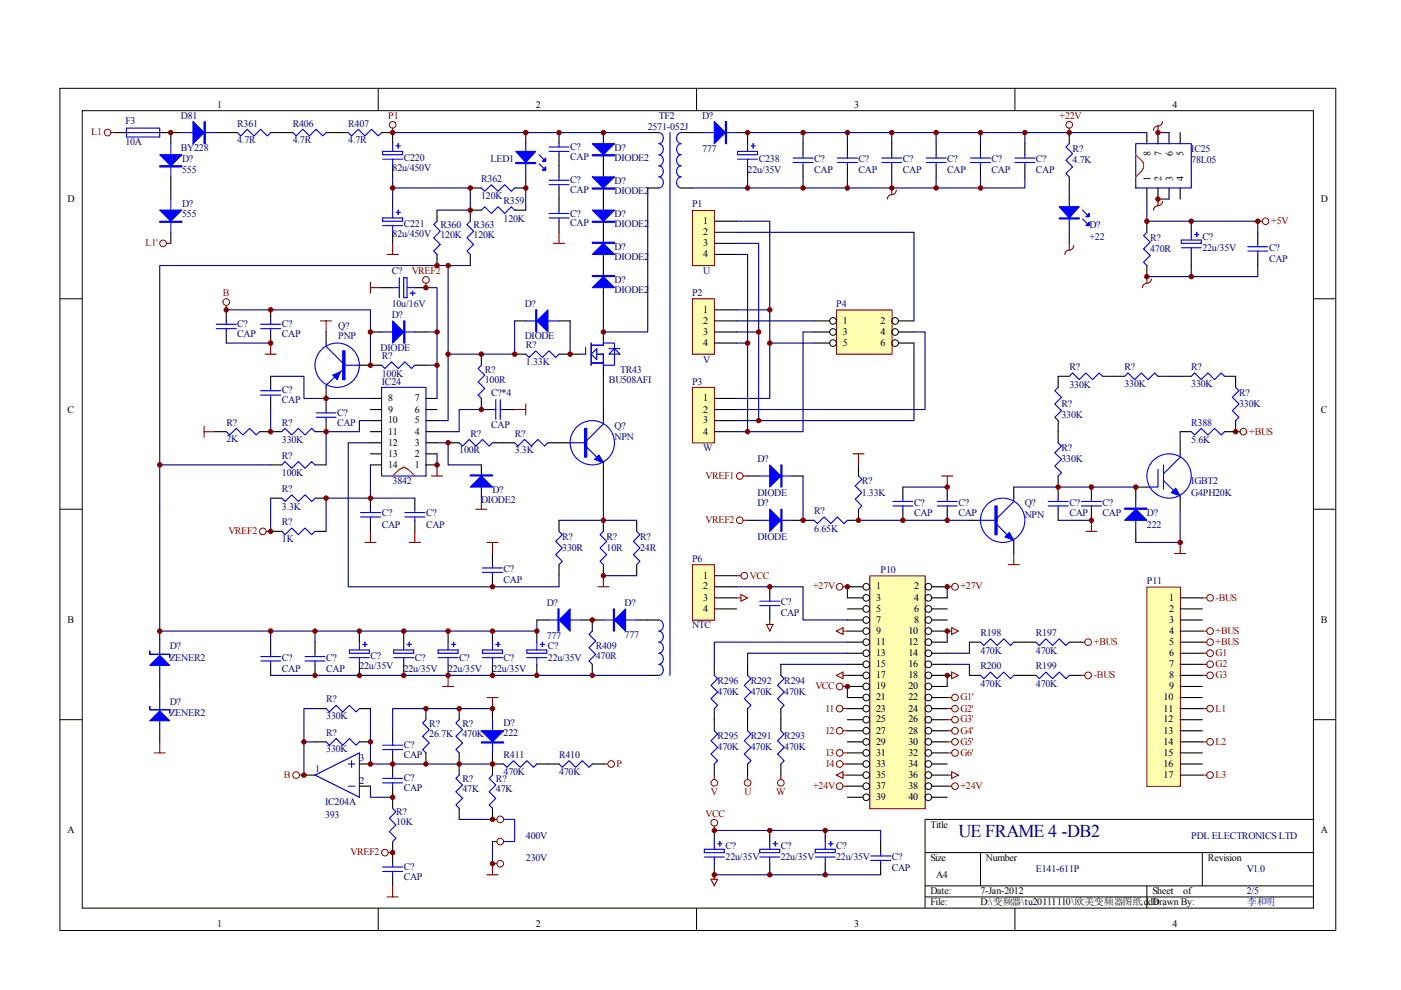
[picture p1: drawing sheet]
<svg xmlns="http://www.w3.org/2000/svg" width="297mm" height="210mm" viewBox="0 0 297 210" stroke-linecap="round" stroke-linejoin="round" font-family="sans-serif">
<defs><g id="words">
<text font-size="3.8" fill="#000080" x="203.2" y="177.5">UE FRAME 4 -DB2</text>
<g font-size="2.1">
<text x="46.1" y="22.9">1</text>
<text x="113.6" y="22.9">2</text>
<text x="181.1" y="22.9">3</text>
<text x="248.6" y="22.9">4</text>
<text x="243.9" y="33" transform="rotate(-90 243.9 33)">8</text>
<text x="246.3" y="33" transform="rotate(-90 246.3 33)">7</text>
<text x="248.7" y="33" transform="rotate(-90 248.7 33)">6</text>
<text x="251" y="33" transform="rotate(-90 251 33)">5</text>
<text x="243.9" y="38.5" transform="rotate(-90 243.9 38.5)">1</text>
<text x="246.3" y="38.5" transform="rotate(-90 246.3 38.5)">2</text>
<text x="248.7" y="38.5" transform="rotate(-90 248.7 38.5)">3</text>
<text x="251" y="38.5" transform="rotate(-90 251 38.5)">4</text>
<text x="14.3" y="42.8">D</text>
<text x="149.1" y="47.5">1</text>
<text x="280.1" y="42.8">D</text>
<text x="149.1" y="49.9">2</text>
<text x="149.1" y="52.2">3</text>
<text x="149.1" y="54.5">4</text>
<text x="149.1" y="66.3">1</text>
<text x="149.1" y="68.7">2</text>
<text x="149.1" y="71">3</text>
<text x="178.7" y="68.7">1</text>
<text x="178.7" y="71">3</text>
<text x="186.7" y="68.7">2</text>
<text x="186.7" y="71">4</text>
<text x="149.1" y="73.3">4</text>
<text x="178.7" y="73.3">5</text>
<text x="186.7" y="73.3">6</text>
<text x="14.3" y="87.5">C</text>
<text x="82.3" y="85.1">8</text>
<text x="82.3" y="87.5">9</text>
<text x="82.3" y="89.8">10</text>
<text x="88" y="89.8">5</text>
<text x="88" y="87.5">6</text>
<text x="88" y="85.1">7</text>
<text x="149.1" y="85.1">1</text>
<text x="149.1" y="87.5">2</text>
<text x="149.1" y="89.8">3</text>
<text x="280.1" y="87.5">C</text>
<text x="82.3" y="92.1">11</text>
<text x="82.3" y="94.5">12</text>
<text x="88" y="94.5">3</text>
<text x="88" y="92.1">4</text>
<text x="149.1" y="92.1">4</text>
<text x="82.3" y="96.9">13</text>
<text x="82.3" y="99.2">14</text>
<text x="88" y="99.2">1</text>
<text x="88" y="96.9">2</text>
<text x="149.1" y="122.7">1</text>
<text x="149.1" y="125">2</text>
<text x="185.8" y="125">1</text>
<text x="193.8" y="125">2</text>
<text x="149.1" y="127.4">3</text>
<text x="149.1" y="129.7">4</text>
<text x="185.8" y="127.4">3</text>
<text x="185.8" y="129.7">5</text>
<text x="193.8" y="127.4">4</text>
<text x="193.8" y="129.7">6</text>
<text x="247.9" y="127.4">1</text>
<text x="247.9" y="129.7">2</text>
<text x="14.3" y="132.1">B</text>
<text x="185.8" y="132.1">7</text>
<text x="185.8" y="134.4">9</text>
<text x="185.8" y="136.8">11</text>
<text x="192.6" y="134.4">10</text>
<text x="192.6" y="136.8">12</text>
<text x="193.8" y="132.1">8</text>
<text x="247.9" y="132.1">3</text>
<text x="247.9" y="134.4">4</text>
<text x="247.9" y="136.8">5</text>
<text x="280.1" y="132.1">B</text>
<text x="185.8" y="139.1">13</text>
<text x="185.8" y="141.5">15</text>
<text x="185.8" y="143.8">17</text>
<text x="192.6" y="139.1">14</text>
<text x="192.6" y="141.5">16</text>
<text x="192.6" y="143.8">18</text>
<text x="247.9" y="139.1">6</text>
<text x="247.9" y="141.5">7</text>
<text x="247.9" y="143.8">8</text>
<text x="185.8" y="146.1">19</text>
<text x="185.8" y="148.5">21</text>
<text x="192.6" y="146.1">20</text>
<text x="192.6" y="148.5">22</text>
<text x="246.7" y="148.5">10</text>
<text x="247.9" y="146.1">9</text>
<text x="185.8" y="150.9">23</text>
<text x="185.8" y="153.2">25</text>
<text x="185.8" y="155.5">27</text>
<text x="192.6" y="150.9">24</text>
<text x="192.6" y="153.2">26</text>
<text x="192.6" y="155.5">28</text>
<text x="246.7" y="150.9">11</text>
<text x="246.7" y="153.2">12</text>
<text x="246.7" y="155.5">13</text>
<text x="185.8" y="157.9">29</text>
<text x="185.8" y="160.3">31</text>
<text x="192.6" y="157.9">30</text>
<text x="192.6" y="160.3">32</text>
<text x="246.7" y="157.9">14</text>
<text x="246.7" y="160.3">15</text>
<text x="185.8" y="162.6">33</text>
<text x="185.8" y="164.9">35</text>
<text x="185.8" y="167.3">37</text>
<text x="192.6" y="162.6">34</text>
<text x="192.6" y="164.9">36</text>
<text x="192.6" y="167.3">38</text>
<text x="246.7" y="162.6">16</text>
<text x="246.7" y="164.9">17</text>
<text x="185.8" y="169.6">39</text>
<text x="192.6" y="169.6">40</text>
<text x="14.3" y="176.7">A</text>
<text x="197.3" y="175.5">Title</text>
<text x="280.1" y="176.7">A</text>
<text x="197.3" y="182.6">Size</text>
<text x="209" y="182.6">Number</text>
<text x="256.1" y="182.6">Revision</text>
<text x="197.3" y="189.6">Date:</text>
<text x="197.3" y="192">File:</text>
<text x="198.5" y="186.1">A4</text>
<text x="207.9" y="189.6">7-Jan-2012</text>
<text x="207.9" y="192">D:\变频器\tu20111110\欧美变频器图纸.ddb</text>
<text x="244.3" y="189.6">Sheet</text>
<text x="244.3" y="192">Drawn By:</text>
<text x="250.9" y="189.6">of</text>
<text x="46.1" y="196.6">1</text>
<text x="113.6" y="196.6">2</text>
<text x="181.1" y="196.6">3</text>
<text x="248.6" y="196.6">4</text>
</g>
<g font-size="2.1" fill="#800000">
<text x="19.3" y="28.7">L1</text>
<text x="82.3" y="25.2">P1</text>
<text x="224.6" y="25.2">+22V</text>
<text x="269.5" y="47.5">+5V</text>
<text x="30.8" y="52.2">L1'</text>
<text x="87.3" y="58.1">VREF2</text>
<text x="47.2" y="62.8">B</text>
<text x="264.8" y="92.1">+BUS</text>
<text x="149.6" y="101.5">VREF1</text>
<text x="48.4" y="113.3">VREF2</text>
<text x="149.6" y="110.9">VREF2</text>
<text x="159" y="122.7">VCC</text>
<text x="172.4" y="125">+27V</text>
<text x="203.6" y="125">+27V</text>
<text x="257.7" y="127.4">-BUS</text>
<text x="231.9" y="136.8">+BUS</text>
<text x="257.7" y="134.4">+BUS</text>
<text x="257.7" y="136.8">+BUS</text>
<text x="231.9" y="143.8">-BUS</text>
<text x="257.7" y="139.1">G1</text>
<text x="257.7" y="141.5">G2</text>
<text x="257.7" y="143.8">G3</text>
<text x="172.9" y="146.1">VCC</text>
<text x="203.6" y="148.5">G1'</text>
<text x="175.2" y="150.9">I1</text>
<text x="175.2" y="155.5">I2</text>
<text x="203.6" y="150.9">G2'</text>
<text x="203.6" y="153.2">G3'</text>
<text x="203.6" y="155.5">G4'</text>
<text x="257.7" y="150.9">L1</text>
<text x="175.2" y="160.3">I3</text>
<text x="203.6" y="157.9">G5'</text>
<text x="203.6" y="160.3">G6'</text>
<text x="257.7" y="157.9">L2</text>
<text x="60.2" y="164.9">B</text>
<text x="130.7" y="162.6">P</text>
<text x="172.4" y="167.3">+24V</text>
<text x="175.2" y="162.6">I4</text>
<text x="203.6" y="167.3">+24V</text>
<text x="257.7" y="164.9">L3</text>
<text x="149.6" y="173.2">VCC</text>
<text x="150.7" y="168.5">V</text>
<text x="157.8" y="168.5">U</text>
<text x="164.6" y="168.5">W</text>
<text x="74.3" y="181.4">VREF2</text>
</g>
<g font-size="2.1" fill="#000080">
<text x="26.6" y="26.3">F3</text>
<text x="38.4" y="25.2">D81</text>
<text x="50.3" y="26.9">R361</text>
<text x="62.1" y="26.9">R406</text>
<text x="73.8" y="26.9">R407</text>
<text x="137.3" y="27.5">2571-052J</text>
<text x="139.7" y="25.2">TF2</text>
<text x="148.8" y="25.2">D?</text>
<text x="26.6" y="30.8">10A</text>
<text x="38.4" y="32">BY228</text>
<text x="38.6" y="34.4">D?</text>
<text x="50.3" y="30.3">4.7R</text>
<text x="62.1" y="30.3">4.7R</text>
<text x="73.8" y="30.3">4.7R</text>
<text x="85.6" y="34.1">C220</text>
<text x="104" y="34.4">LED1</text>
<text x="120.9" y="31.8">C?</text>
<text x="120.9" y="33.9">CAP</text>
<text x="130.3" y="32">D?</text>
<text x="130.3" y="34.1">DIODE2</text>
<text x="148.8" y="32.3">777</text>
<text x="160.9" y="34.4">C238</text>
<text x="172.6" y="34.4">C?</text>
<text x="182" y="34.4">C?</text>
<text x="191.4" y="34.4">C?</text>
<text x="200.8" y="34.4">C?</text>
<text x="210.2" y="34.4">C?</text>
<text x="219.6" y="34.4">C?</text>
<text x="227.4" y="32.3">R?</text>
<text x="227.4" y="34.6">4.7K</text>
<text x="252.6" y="32.3">IC25</text>
<text x="252.6" y="34.6">78L05</text>
<text x="38.6" y="36.7">555</text>
<text x="83.2" y="36.3">82u/450V</text>
<text x="102" y="38.6">R362</text>
<text x="120.9" y="38.8">C?</text>
<text x="120.9" y="40.9">CAP</text>
<text x="130.3" y="39">D?</text>
<text x="130.3" y="41.2">DIODE2</text>
<text x="158.5" y="36.7">22u/35V</text>
<text x="172.6" y="36.7">CAP</text>
<text x="182" y="36.7">CAP</text>
<text x="191.4" y="36.7">CAP</text>
<text x="200.8" y="36.7">CAP</text>
<text x="210.2" y="36.7">CAP</text>
<text x="219.6" y="36.7">CAP</text>
<text x="38.6" y="43.8">D?</text>
<text x="38.6" y="46.1">555</text>
<text x="102" y="42.1">120K</text>
<text x="106.8" y="43.3">R359</text>
<text x="106.8" y="47">120K</text>
<text x="120.9" y="45.9">C?</text>
<text x="130.3" y="46.1">D?</text>
<text x="146.7" y="44">P1</text>
<text x="83.2" y="50.3">82u/450V</text>
<text x="85.6" y="48.2">C221</text>
<text x="93.4" y="48.4">R360</text>
<text x="93.4" y="50.6">120K</text>
<text x="100.4" y="48.4">R363</text>
<text x="100.4" y="50.6">120K</text>
<text x="120.9" y="48">CAP</text>
<text x="130.3" y="48.2">DIODE2</text>
<text x="130.3" y="52.9">D?</text>
<text x="231" y="48.4">D?</text>
<text x="231" y="50.8">+22</text>
<text x="243.8" y="51.1">R?</text>
<text x="243.8" y="53.4">470R</text>
<text x="254.9" y="50.8">C?</text>
<text x="254.9" y="53.2">22u/35V</text>
<text x="269.1" y="53.2">C?</text>
<text x="83.1" y="58.1">C?</text>
<text x="130.3" y="55">DIODE2</text>
<text x="130.3" y="60">D?</text>
<text x="149.1" y="58.1">U</text>
<text x="269.1" y="55.5">CAP</text>
<text x="83.1" y="65.1">10u/16V</text>
<text x="111.3" y="65.1">D?</text>
<text x="130.3" y="62.1">DIODE2</text>
<text x="146.7" y="62.8">P2</text>
<text x="177.3" y="65.1">P4</text>
<text x="50.3" y="69.4">C?</text>
<text x="50.3" y="71.5">CAP</text>
<text x="59.8" y="69.4">C?</text>
<text x="59.8" y="71.5">CAP</text>
<text x="71.7" y="69.8">Q?</text>
<text x="71.7" y="71.9">PNP</text>
<text x="83.1" y="67.5">D?</text>
<text x="111.3" y="71.9">DIODE</text>
<text x="80.7" y="74.5">DIODE</text>
<text x="80.9" y="76.1">R?</text>
<text x="111.5" y="73.8">R?</text>
<text x="111.5" y="77.3">1.33K</text>
<text x="149.1" y="76.9">V</text>
<text x="59.8" y="83.4">C?</text>
<text x="80.9" y="81.5">IC24</text>
<text x="80.9" y="79.9">100K</text>
<text x="102.8" y="79">R?</text>
<text x="102.8" y="81.1">100R</text>
<text x="104.1" y="83.9">C?*4</text>
<text x="129.1" y="81.3">BU508AFI</text>
<text x="131.5" y="79">TR43</text>
<text x="146.7" y="81.5">P3</text>
<text x="226.7" y="78.5">R?</text>
<text x="226.7" y="82.3">330K</text>
<text x="238.4" y="78.5">R?</text>
<text x="238.4" y="82.1">330K</text>
<text x="252.6" y="78.5">R?</text>
<text x="252.6" y="82.1">330K</text>
<text x="262.7" y="83.9">R?</text>
<text x="59.8" y="85.5">CAP</text>
<text x="71.5" y="88.2">C?</text>
<text x="225" y="86.3">R?</text>
<text x="225" y="88.6">330K</text>
<text x="262.7" y="86.3">330K</text>
<text x="48" y="90.3">R?</text>
<text x="48" y="93.7">2K</text>
<text x="59.8" y="90.3">R?</text>
<text x="59.8" y="94">330K</text>
<text x="71.5" y="90.3">CAP</text>
<text x="99.7" y="92.6">R?</text>
<text x="104.1" y="90.7">CAP</text>
<text x="109.1" y="92.6">R?</text>
<text x="130.3" y="90.9">Q?</text>
<text x="130.3" y="93.3">NPN</text>
<text x="149.1" y="95.7">W</text>
<text x="225" y="95.7">R?</text>
<text x="252.6" y="90.3">R388</text>
<text x="252.6" y="94">5.6K</text>
<text x="59.8" y="97.3">R?</text>
<text x="59.8" y="101">100K</text>
<text x="97.4" y="96.1">100R</text>
<text x="109.1" y="96.1">3.3K</text>
<text x="160.6" y="98">D?</text>
<text x="225" y="98">330K</text>
<text x="59.8" y="104.3">R?</text>
<text x="83.2" y="102.7">3842</text>
<text x="102" y="106.7">DIODE2</text>
<text x="104.4" y="104.6">D?</text>
<text x="160.6" y="105.1">DIODE</text>
<text x="160.6" y="107.4">D?</text>
<text x="182.7" y="102.7">R?</text>
<text x="182.7" y="105.1">1.33K</text>
<text x="193.8" y="107.2">C?</text>
<text x="203.2" y="107.2">C?</text>
<text x="217.3" y="107.4">Q?</text>
<text x="226.7" y="107.2">C?</text>
<text x="233.8" y="107.2">C?</text>
<text x="252.6" y="102.7">IGBT2</text>
<text x="252.6" y="105.1">G4PH20K</text>
<text x="59.8" y="108.1">3.3K</text>
<text x="59.8" y="111.4">R?</text>
<text x="80.9" y="109.5">C?</text>
<text x="80.9" y="111.9">CAP</text>
<text x="90.3" y="109.5">C?</text>
<text x="90.3" y="111.9">CAP</text>
<text x="172.6" y="109.1">R?</text>
<text x="172.6" y="112.8">6.65K</text>
<text x="193.8" y="109.5">CAP</text>
<text x="203.2" y="109.5">CAP</text>
<text x="217.3" y="109.7">NPN</text>
<text x="226.7" y="109.5">CAP</text>
<text x="233.8" y="109.5">CAP</text>
<text x="243.2" y="109.5">D?</text>
<text x="243.2" y="111.9">222</text>
<text x="59.8" y="114.9">1K</text>
<text x="119.2" y="114.5">R?</text>
<text x="119.2" y="116.8">330R</text>
<text x="128.6" y="114.5">R?</text>
<text x="128.6" y="116.8">10R</text>
<text x="135.7" y="114.5">R?</text>
<text x="135.7" y="116.8">24R</text>
<text x="146.7" y="119.1">P6</text>
<text x="160.6" y="114.5">DIODE</text>
<text x="106.8" y="121.3">C?</text>
<text x="106.8" y="123.6">CAP</text>
<text x="186.7" y="121.5">P10</text>
<text x="243.2" y="123.9">P11</text>
<text x="115.9" y="128.5">D?</text>
<text x="132.4" y="128.5">D?</text>
<text x="165.5" y="128.3">C?</text>
<text x="165.5" y="130.7">CAP</text>
<text x="36" y="137.7">D?</text>
<text x="115.9" y="135.6">777</text>
<text x="116.2" y="137.7">C?</text>
<text x="126.3" y="137.7">R409</text>
<text x="132.4" y="135.3">777</text>
<text x="146.7" y="133.2">NTC</text>
<text x="207.9" y="134.9">R198</text>
<text x="219.6" y="134.9">R197</text>
<text x="36" y="140.1">ZENER2</text>
<text x="59.8" y="140.1">C?</text>
<text x="59.8" y="142.4">CAP</text>
<text x="69.2" y="140.1">C?</text>
<text x="69.2" y="142.4">CAP</text>
<text x="76.2" y="141.9">22u/35V</text>
<text x="78.6" y="139.8">C?</text>
<text x="85.6" y="142.4">22u/35V</text>
<text x="88" y="140.1">C?</text>
<text x="95" y="142.4">22u/35V</text>
<text x="97.4" y="140.1">C?</text>
<text x="104.4" y="142.4">22u/35V</text>
<text x="106.8" y="140.1">C?</text>
<text x="116.2" y="140.1">22u/35V</text>
<text x="126.3" y="139.8">470R</text>
<text x="207.9" y="138.6">470K</text>
<text x="207.9" y="141.9">R200</text>
<text x="219.6" y="138.6">470K</text>
<text x="219.6" y="141.9">R199</text>
<text x="36" y="149.5">D?</text>
<text x="69.2" y="148.9">R?</text>
<text x="152.1" y="145">R296</text>
<text x="152.1" y="147.3">470K</text>
<text x="159.2" y="145">R292</text>
<text x="159.2" y="147.3">470K</text>
<text x="166.3" y="145">R294</text>
<text x="166.3" y="147.3">470K</text>
<text x="207.9" y="145.7">470K</text>
<text x="219.6" y="145.7">470K</text>
<text x="36" y="151.8">ZENER2</text>
<text x="69.2" y="152.5">330K</text>
<text x="91" y="154.1">R?</text>
<text x="98" y="154.1">R?</text>
<text x="106.8" y="153.9">D?</text>
<text x="69.2" y="156.1">R?</text>
<text x="69.2" y="159.5">330K</text>
<text x="76.2" y="161.4">3</text>
<text x="85.6" y="158.6">C?</text>
<text x="85.6" y="160.7">CAP</text>
<text x="91" y="156.2">26.7K</text>
<text x="98" y="156.2">470K</text>
<text x="106.8" y="160.7">R411</text>
<text x="106.8" y="156.1">222</text>
<text x="118.5" y="160.7">R410</text>
<text x="152.1" y="156.7">R295</text>
<text x="152.1" y="159.1">470K</text>
<text x="159.2" y="156.7">R291</text>
<text x="159.2" y="159.1">470K</text>
<text x="166.3" y="156.7">R293</text>
<text x="166.3" y="159.1">470K</text>
<text x="66.8" y="163.8">1</text>
<text x="76.2" y="166.1">2</text>
<text x="85.6" y="165.6">C?</text>
<text x="85.6" y="167.7">CAP</text>
<text x="98" y="165.9">R?</text>
<text x="98" y="168">47K</text>
<text x="105.2" y="165.9">R?</text>
<text x="105.2" y="168">47K</text>
<text x="106.8" y="164.3">470K</text>
<text x="118.5" y="164.3">470K</text>
<text x="68.9" y="170.6">IC204A</text>
<text x="68.9" y="173.4">393</text>
<text x="84" y="172.9">R?</text>
<text x="84" y="175">10K</text>
<text x="111.5" y="177.9">400V</text>
<text x="252.6" y="177.9">PDL ELECTRONICS LTD</text>
<text x="85.6" y="184.4">C?</text>
<text x="111.5" y="182.6">230V</text>
<text x="153.8" y="180">C?</text>
<text x="153.8" y="182.3">22u/35V</text>
<text x="165.5" y="180">C?</text>
<text x="165.5" y="182.3">22u/35V</text>
<text x="177.3" y="180">C?</text>
<text x="177.3" y="182.3">22u/35V</text>
<text x="189.1" y="182.3">C?</text>
<text x="189.1" y="184.7">CAP</text>
<text x="219.6" y="184.9">E141-611P</text>
<text x="264.3" y="184.9">V1.0</text>
<text x="85.6" y="186.5">CAP</text>
<text x="264.3" y="189.6">2/5</text>
<text x="264.3" y="192">李和明</text>
</g>
</g></defs>
<g fill="none" stroke="#000" stroke-width=".21">
<path d="M12.7 18.7h270.5v178.6h-270.5zM80.2 18.7v4.7M147.7 18.7v4.7M215.2 18.7v4.7M17.4 23.5h261.1v169h-261.1zM12.7 63.3h4.7M278.4 63.3h4.7M12.7 108h4.7M278.4 108h4.7M12.7 152.6h4.7M278.4 152.6h4.7M278.4 173.7h-82.3v18.8"/>
<path d="M80.2 192.5v4.7M147.7 192.5v4.7M196.1 180.8h82.3M196.1 187.8h82.3M196.1 190.2h82.3M207.9 180.8v7M215.2 192.5v4.7M243.2 187.8v4.7M254.9 180.8v7"/>
</g>
<g fill="none" stroke="#00f" stroke-width=".23">
<path d="M38.6 28.1h7M50.3 28.1l.7 .7 1.4-1.4 1.5 1.4 1.4-1.4 1.4 1.4 .7-.7M81.1 32.1h4.3v.7h-4.3zM81.1 33.7h4.3M83.2 30.5v1.6M83.2 33.7v1.5M84 30.9h.9M84.4 30.5v.9M102.1 39.9l.7 .7 1.4-1.4 1.4 1.4 1.4-1.4 1.4 1.4 .7-.7M111.5 30.5v7M114.3 34.7l.9 .9M114.3 32.8l.9 .9"/>
<path d="M116.4 31.2h4.2M116.4 32.1h4.2M116.4 38.2h4.2M116.4 39.2h4.2M118.5 30.5v.7M118.5 32.1v.7M118.5 37.5v.7M118.5 39.2v.7M139.7 28.1a1.2 1.2 0 0 1 .9 1.2 1.2 1.2 0 0 1-.9 1.2 1.2 1.2 0 0 1 .9 1.1 1.2 1.2 0 0 1-.9 1.2 1.2 1.2 0 0 1 .9 1.2 1.2 1.2 0 0 1-.9 1.2 1.2 1.2 0 0 1 .9 1.1 1.2 1.2 0 0 1-.9 1.2 1.2 1.2 0 0 1 .9 1.2 1.2 1.2 0 0 1-.9 1.2M142 28.1v115.1M144.4 28.1a1.2 1.2 0 0 0-.9 1.2 1.2 1.2 0 0 0 .9 1.2 1.21 1.21 0 0 0-.9 1.1 1.21 1.21 0 0 0 .9 1.2 1.2 1.2 0 0 0-.9 1.2 1.2 1.2 0 0 0 .9 1.2 1.2 1.2 0 0 0-.9 1.1 1.2 1.2 0 0 0 .9 1.2 1.2 1.2 0 0 0-.9 1.2 1.2 1.2 0 0 0 .9 1.2M149.1 28.1h7.1"/>
<path d="M156.4 32.1h4.2v.7h-4.2zM156.4 33.7h4.2M158.5 30.5v1.6M158.5 33.7v1.5M159.2 30.9h.9M159.7 30.5v.9M177.6 33.5h4.2M177.6 34.5h4.2M179.7 32.8v.7M179.7 34.5v.7M187 33.5h4.2M187 34.5h4.2"/>
<path d="M189.1 32.8v.7M189.1 34.5v.7M226.7 30.5l-.7 .7 1.4 1.4-1.4 1.4 1.4 1.4-1.4 1.4 .7 .7M240.8 30.5h11.8v9.4h-11.8zM81.1 46.2h4.3v.7h-4.3zM81.1 47.8h4.3M83.2 44.6v1.6M83.2 47.8v1.5M84 45h.9M84.4 44.6v.9M84.7 58.9v4.2M85.6 58.9h.7v4.2h-.7z"/>
<path d="M92.7 46.9l-.8 .7 1.5 1.4-1.5 1.4 1.5 1.4-1.5 1.4 .8 .7M99.7 46.9l-.7 .7 1.4 1.4-1.4 1.4 1.4 1.4-1.4 1.4 .7 .7M102.1 44.6l.7-.7 1.4 1.4 1.4-1.4 1.4 1.4 1.4-1.4 .7 .7M116.4 45.3h4.2M116.4 46.2h4.2M118.5 44.6v.7M118.5 46.2v.7M226.7 42.2v7.1M229.5 46.4l1 1M229.5 44.6l1 .9M243.2 49.3l-.7 .7 1.4 1.4-1.4 1.4 1.4 1.4-1.4 1.4 .7 .7M250.4 50.9h4.3v.7h-4.3z"/>
<path d="M250.4 52.5h4.3M252.6 49.3v1.6M252.6 52.5v1.4M253.3 49.7h.9M253.7 49.3v.9M264.6 52.3h4.2M264.6 53.2h4.2M266.7 51.6v.7M266.7 53.2v.7M45.9 68.7h4.2M45.9 69.7h4.2M48 68v.7"/>
<path d="M48 69.7v.7M55.3 68.7h4.2M55.3 69.7h4.2M57.4 68v.7M57.4 69.7v.7M69.1 72.7v.7l3.6 3.6M72.7 78.4l-3.6 3.3v.4M73.1 77.4h3.3M80.9 77.4l.7 .7 1.4-1.4 1.4 1.4 1.4-1.4 1.4 1.4 .8-.7M80.9 70.4h7.1M83.2 61h1.5M86.3 61h1.7"/>
<path d="M87 62.2h1M87.5 61.7v.9M102.1 77.4l-.7 .7 1.4 1.4-1.4 1.5 1.4 1.4-1.4 1.4 .7 .7M111.5 75.1l.7 .7 1.4-1.4 1.4 1.4 1.4-1.4 1.4 1.4 .7-.7M111.5 68h7M124.2 73.7v1.4h-1M125.3 73.2h2.6v-.5h2.4v4.7h-2.4v-2.3h-1.4M125.3 72.7v4.7M125.3 77h2.6M125.3 75.1l1.2-1.2v2.4zM129.1 75.1l1.2-1.2 1.2 1.2zM129.1 73.9h2.4"/>
<path d="M226.7 79.8l.7-.7 1.4 1.4 1.4-1.4 1.4 1.4 1.4-1.4 .8 .7M238.5 79.8l.7-.7 1.4 1.4 1.4-1.4 1.4 1.4 1.4-1.4 .7 .7M252.6 79.8l.7-.7 1.4 1.4 1.4-1.4 1.4 1.4 1.4-1.4 .7 .7M48 91.5l.7 .7 1.4-1.4 1.4 1.4 1.4-1.4 1.4 1.4 .7-.7M55.3 82.8h4.2M55.3 83.8h4.2M57.4 82.1v.7M57.4 83.8v.7M59.7 91.5l.7-.7 1.4 1.4 1.5-1.4 1.4 1.4 1.4-1.4 .7 .7M59.7 98.6l.7-.7 1.4 1.4 1.5-1.4 1.4 1.4 1.4-1.4 .7 .7M67 87.5h4.3M67 88.5h4.3"/>
<path d="M69.1 86.8v.7M69.1 88.5v.7M80.9 82.1h9.4v18.8h-9.4zM97.4 93.9l.7 .7 1.4-1.4 1.4 1.4 1.4-1.4 1.4 1.4 .7-.7M104.4 86.8h.7M105.1 84.7v4.2M106.1 86.8h.7M106.1 84.7v4.2M109.1 93.9l.7 .7 1.4-1.4 1.4 1.4 1.5-1.4 1.4 1.4 .7-.7M120.9 93.9h3.5M124.4 94.8l2.1 2.1M127.9 89.2v.7l-3.5 3.5"/>
<path d="M127.9 98.1v.5M224.3 82.1l-.7 .7 1.5 1.4-1.5 1.5 1.5 1.4-1.5 1.4 .7 .7M224.3 93.9l.8 .7-1.5 1.4 1.5 1.4-1.5 1.4 1.5 1.4-.8 .7M245.5 99.5v3.8h-2.3M246.7 98.6v5.1M250.2 96.2v.7l-3.5 3.5M252.6 91.5l.7 .7 1.4-1.4 1.4 1.4 1.4-1.4 1.4 1.4 .7-.7M262 82.1l.7 .7-1.4 1.4 1.4 1.5-1.4 1.4 1.4 1.4-.7 .7M59.7 105.6l.7 .7 1.4-1.4 1.5 1.4 1.4-1.4 1.4 1.4 .7-.7M59.7 112.7l.7 .7 1.4-1.4 1.5 1.4 1.4-1.4 1.4 1.4 .7-.7M76.4 109.6h4.3M76.4 108.7h4.3"/>
<path d="M78.5 108v.7M78.5 109.6v.7M85.8 109.6h4.3M85.8 108.7h4.3M88 108v.7M88 109.6v.7M104.4 119.7v.7M118.5 112.7l.7 .7-1.4 1.4 1.4 1.4-1.4 1.4 1.4 1.4-.7 .7M127.9 112.7l-.7 .7 1.4 1.4-1.4 1.4 1.4 1.4-1.4 1.4 .7 .7M160.9 110.3h7M160.9 100.9h7M172.6 110.3l.7 .7 1.4-1.4 1.4 1.4 1.5-1.4 1.4 1.4 .7-.7"/>
<path d="M182 100.9l.7 .7-1.4 1.4 1.4 1.4-1.4 1.5 1.4 1.4-.7 .7M189.3 106.3h4.2M189.3 107.3h4.2M191.4 105.6v.7M191.4 107.3v.7M198.7 106.3h4.2M198.7 107.3h4.2M200.8 105.6v.7M200.8 107.3v.7M207.9 110.3h3.5M211.4 111.3l2.1 2.1M214.9 105.6v.7l-3.5 3.5"/>
<path d="M214.9 114.5v.5M222.2 106.3h4.3M222.2 107.3h4.3M224.3 105.6v.7M224.3 107.3v.7M229.3 106.3h4.2M229.3 107.3h4.2M231.4 105.6v.7M231.4 107.3v.7M240.8 105.6v7.1M246.7 101.9l2.1 2.1M250.2 105.1v.5"/>
<path d="M33.9 136.2v7M55.3 139.2h4.2M57.4 138.5v.7M64.7 139.2h4.2M66.8 138.5v.7M74.1 139.4h4.2M74.1 137.8h4.2v.7h-4.2zM76.2 136.2v1.6M76.2 139.4v1.5M76.9 136.6h.9M77.4 136.2v.9M83.5 139.4h4.2"/>
<path d="M83.5 137.8h4.2v.7h-4.2zM85.6 136.2v1.6M85.6 139.4v1.5M86.3 136.6h.9M86.8 136.2v.9M92.9 139.4h4.2M92.9 137.8h4.2v.7h-4.2zM95 136.2v1.6M95 139.4v1.5M95.7 136.6h1M96.2 136.2v.9M102.3 139.4h4.2"/>
<path d="M102.3 137.8h4.2v.7h-4.2zM102.3 121.4h4.2M102.3 120.4h4.2M104.4 121.4v.7M104.4 136.2v1.6M104.4 139.4v1.5M105.1 136.6h1M105.6 136.2v.9M111.7 137.8h4.2v.7h-4.2zM111.7 139.4h4.2M113.8 136.2v1.6M113.8 139.4v1.5"/>
<path d="M114.5 136.6h1M115 136.2v.9M116.2 131.5h7M125.6 133.8l-.7 .7 1.4 1.4-1.4 1.4 1.4 1.4-1.4 1.4 .7 .8M127.9 131.5h7.1M139.7 131.5a1.2 1.2 0 0 1 .9 1.1 1.2 1.2 0 0 1-.9 1.2 1.2 1.2 0 0 1 .9 1.2 1.2 1.2 0 0 1-.9 1.2 1.2 1.2 0 0 1 .9 1.1 1.2 1.2 0 0 1-.9 1.2 1.2 1.2 0 0 1 .9 1.2 1.2 1.2 0 0 1-.9 1.2 1.2 1.2 0 0 1 .9 1.1 1.2 1.2 0 0 1-.9 1.2M33.9 147.9v7M55.3 140.1h4.2M57.4 140.1v.8M64.7 140.1h4.2M66.8 140.1v.8M69.1 157.3l.7 .7 1.5-1.4 1.4 1.4 1.4-1.4 1.4 1.4 .7-.7"/>
<path d="M69.1 150.2l.7 .7 1.5-1.4 1.4 1.4 1.4-1.4 1.4 1.4 .7-.7M81.1 158h4.3M81.1 158.9h4.3M83.2 157.3v.7M83.2 158.9v.7M90.3 152.6l-.7 .7 1.4 1.4-1.4 1.4 1.4 1.4-1.4 1.4 .7 .7M97.4 152.6l-.7 .7 1.4 1.4-1.4 1.4 1.4 1.4-1.4 1.4 .7 .7M104.4 152.6v7M66.8 164.3l9.4-4.7v9.4zM73.8 166.7h1.5M73.8 162h1.5M74.5 161.3v1.4"/>
<path d="M81.1 165h4.3M81.1 166h4.3M83.2 171.4l.8 .7-1.5 1.4 1.5 1.4-1.5 1.4 1.5 1.4-.8 .7M83.2 164.3v.7M83.2 166v.7M97.4 164.3l-.7 .7 1.4 1.5-1.4 1.4 1.4 1.4-1.4 1.4 .7 .7M104.4 164.3l-.7 .7 1.4 1.5-1.4 1.4 1.4 1.4-1.4 1.4 .7 .7M106.8 162l.7 .7 1.4-1.4 1.4 1.4 1.4-1.4 1.4 1.4 .7-.7M106.8 173.7h2.3v4.7h-2.3M118.5 162l.7 .7 1.4-1.4 1.5 1.4 1.4-1.4 1.4 1.4 .7-.7M81.1 184.8h4.3M81.1 183.8h4.3"/>
<path d="M83.2 183.1v.7M83.2 184.8v.7"/>
<circle cx="71.5" cy="77.4" r="4.7"/>
<circle cx="125.6" cy="93.9" r="4.7"/>
<circle cx="212.6" cy="110.3" r="4.7"/>
<circle cx="247.9" cy="100.9" r="4.7"/>
</g>
<g fill="none" stroke="#000" stroke-width=".23">
<path d="M36.2 28.1h2.4M45.6 28.1h4.7M57.4 28.1h2.3M83.2 28.1v2.4M83.2 35.2v2.3M99.7 39.9h2.4M111.5 37.5v2.4h-2.4M111.5 28.1v2.4M118.5 28.1v2.4M118.5 32.8v4.7M118.5 39.9v4.7M127.9 28.1v2.4"/>
<path d="M127.9 32.8v4.7M127.9 39.9v4.7M137.3 28.1h2.4M137.3 39.9h2.4M144.4 28.1h4.7M144.4 39.9h2.3M156.2 28.1h2.3v2.4M158.5 35.2v2.3M179.7 30.5v2.3M179.7 35.2v2.3M189.1 30.5v2.3M189.1 35.2v2.3"/>
<path d="M226.7 28.1v2.4M226.7 37.5v4.7M243.2 28.1v2.4M243.2 39.9v2.3M245.5 28.1v2.4M245.5 39.9v2.3M247.9 28.1v2.4M247.9 39.9v2.3M250.2 28.1v2.4M250.2 39.9v2.3M83.2 42.2v2.4M83.2 49.3v2.3"/>
<path d="M92.7 44.6v2.3M92.7 53.9v2.4M99.7 53.9v2.4M102.1 44.6h-2.4v2.3M109.1 44.6h2.4M118.5 46.9v2.4M127.9 46.9v4.7M127.9 53.9v4.7M226.7 49.3v2.3M243.2 46.9v2.4M243.2 56.3v2.3M252.6 46.9v2.4"/>
<path d="M252.6 53.9v2.4M266.7 49.3v2.3M266.7 53.9v2.4M48 65.7v2.3M48 70.4v2.3M57.4 65.7v2.3M57.4 70.4v2.3M57.4 79.8v2.3M69.1 70.4v2.3M76.2 77.4h4.7M78.5 70.4h2.4M80.9 61h2.3"/>
<path d="M88 77.4h2.3M88 70.4h2.3M88 61h2.3M102.1 75.1v2.3M109.1 75.1h2.4M109.1 68h2.4M118.5 75.1h4.7M118.5 68h2.4M127.9 61v2.3M127.9 70.4v2.3M127.9 77.4v2.4M226.7 79.8h-2.4v2.3"/>
<path d="M233.8 79.8h4.7M245.5 79.8h2.4M250.2 79.8h2.4M259.6 79.8h2.4v2.3M45.6 91.5h2.4M55 91.5h4.7M57.4 98.6h2.3M57.4 84.5v2.3M66.8 98.6h2.3M69.1 89.2v2.3h-2.3M69.1 82.1v4.7M78.5 98.6h2.4"/>
<path d="M78.5 96.2h2.4M78.5 93.9h2.4M78.5 91.5h2.4M78.5 89.2h2.4M78.5 86.8h2.4M78.5 84.5h2.4M90.3 98.6h2.4M90.3 96.2h2.4M90.3 93.9h2.4M90.3 91.5h2.4M90.3 89.2h2.4M90.3 86.8h2.4"/>
<path d="M90.3 84.5h2.4M95 93.9h2.4M102.1 84.5v2.3h2.3M102.1 98.6v2.3M104.4 93.9h4.7M106.8 86.8h2.3M116.2 93.9h4.7M127.9 86.8v2.4M127.9 98.6v2.3M182 98.6v2.3M224.3 89.2v4.7M250.2 91.5h2.4"/>
<path d="M250.2 93.9v2.3M262 89.2v2.3h-2.4M57.4 105.6h2.3M57.4 112.7h2.3M66.8 105.6h2.3M66.8 112.7h2.3M78.5 105.6v2.4M78.5 110.3v2.4M88 105.6v2.4M88 110.3v2.4M102.1 103.3v2.3M104.4 117.4v2.3"/>
<path d="M118.5 110.3v2.4M118.5 119.7v2.4M127.9 110.3v2.4M127.9 119.7v2.4M158.5 110.3h2.4M158.5 100.9h2.4M167.9 110.3h4.7M167.9 100.9h2.4M182 108v2.3h-2.3M191.4 103.3v2.3M191.4 108v2.3M200.8 103.3v2.3"/>
<path d="M200.8 108v2.3M205.5 110.3h2.4M214.9 103.3v2.3M214.9 115v2.4M224.3 100.9v4.7M224.3 108v2.3M231.4 103.3v2.3M231.4 108v2.3M240.8 112.7v2.3M243.2 103.3h-2.4v2.3M250.2 105.6v2.4M33.9 133.8v2.4"/>
<path d="M57.4 136.2v2.3M66.8 136.2v2.3M76.2 133.8v2.4M85.6 133.8v2.4M95 133.8v2.4M104.4 122.1v2.3M104.4 133.8v2.4M113.8 131.5h2.4M113.8 133.8v2.4M123.2 131.5h4.7M125.6 131.5v2.3M135 131.5h4.7"/>
<path d="M33.9 143.2v4.7M33.9 154.9v2.4M57.4 140.9v2.3M66.8 140.9v2.3M66.8 157.3h2.3M66.8 150.2h2.3M76.2 157.3h2.3M76.2 150.2h2.3M76.2 140.9v2.3M83.2 154.9v2.4M83.2 159.6v4.7M85.6 140.9v2.3"/>
<path d="M90.3 150.2v2.4M90.3 159.6v2.4M95 140.9v2.3M97.4 150.2v2.4M97.4 159.6v4.7M104.4 140.9v2.3M104.4 150.2v2.4M104.4 159.6v4.7M113.8 140.9v2.3M125.6 140.9v2.3M137.3 143.2h2.4M64.4 164.3h2.4"/>
<path d="M76.2 166.7h2.3M76.2 162h2.3M83.2 166.7v4.7M83.2 178.4v4.7M97.4 171.4v2.3M104.4 171.4v2.3M104.4 162h2.4M113.8 162h4.7M125.6 162h2.3M83.2 185.5v2.3"/>
</g>
<path d="M240.8 32.8l1.4 1.4v.3h.3a2.17 2.17 0 0 1-.8 2.1l-.9 .9M83.2 100.9l1.5-1.4h.2v-.2h.5v-.3h.4v.3h.5v.2h.2l1.5 1.4" fill="none" stroke="#f00" stroke-width=".23"/>
<g fill="#00f" stroke="#00f" stroke-width=".23">
<path d="M130.3 131.5l2.3-2.4v4.7z"/>
<path d="M125.6 30.5h4.7l-2.4 2.3z"/>
<path d="M125.6 37.5h4.7l-2.4 2.4z"/>
<path d="M125.6 44.6h4.7l-2.4 2.3z"/>
<path d="M125.6 53.9l2.3-2.3 2.4 2.3z"/>
<path d="M125.6 61l2.3-2.4 2.4 2.4z"/>
<path d="M99.7 103.3l2.4-2.4 2.3 2.4z"/>
<path d="M70.5 79.5l1.7-.7-.7 1.7z"/>
<path d="M83.2 68l2.4 2.4-2.4 2.3z"/>
<path d="M31.7 141.1l2.2-2.1 2.1 2.1z"/>
<path d="M31.7 152.8l2.2-2.1 2.1 2.1z"/>
<path d="M102.1 154.9h4.7l-2.4 2.4z"/>
<path d="M109.4 32.1h4.2l-2.1 2.4z"/>
<path d="M115 36.1l.7-.7v.7z"/>
<path d="M115 34.2l.7-.7v.7z"/>
<path d="M40.9 25.8l2.4 2.3-2.4 2.4z"/>
<path d="M118.5 131.5l2.4-2.4v4.7z"/>
<path d="M126 97.4l1-.9 .9 1.6z"/>
<path d="M113.8 68l2.4-2.3v4.7z"/>
<path d="M151.4 25.8l2.4 2.3-2.4 2.4z"/>
<path d="M224.6 43.9h4.2l-2.1 2.3z"/>
<path d="M230.2 47.8l.7-.7v.7z"/>
<path d="M230.2 46l.7-.7v.7z"/>
<path d="M213.1 113.8l.9-.9 .9 1.6z"/>
<path d="M249.3 103.5l.9 1.6-1.9-.7z"/>
<path d="M163.2 98.6l2.4 2.3-2.4 2.4z"/>
<path d="M163.2 108l2.4 2.3-2.4 2.4z"/>
<path d="M240.8 108l2.4 2.3h-4.7z"/>
<path d="M130 129.1h.3v4.7h-.3z" fill-rule="evenodd"/>
<path d="M125.6 32.8h4.7v.2h-4.7z" fill-rule="evenodd"/>
<path d="M125.6 39.9h4.7v.2h-4.7z" fill-rule="evenodd"/>
<path d="M125.6 46.9h4.7v.2h-4.7z" fill-rule="evenodd"/>
<path d="M125.6 51.4h4.7v.2h-4.7z" fill-rule="evenodd"/>
<path d="M125.6 58.4h4.7v.2h-4.7z" fill-rule="evenodd"/>
<path d="M99.7 100.7h4.7v.2h-4.7z" fill-rule="evenodd"/>
<path d="M72.7 74.4h.4v6.1h-.4z" fill-rule="evenodd"/>
<path d="M85.6 68h.2v4.7h-.2z" fill-rule="evenodd"/>
<path d="M31.7 138v.7h4.3v.7v-.7h-4.3z" fill-rule="evenodd"/>
<path d="M31.7 149.8v.7h4.3v.7v-.7h-4.3z" fill-rule="evenodd"/>
<path d="M102.1 157.3h4.7v.2h-4.7z" fill-rule="evenodd"/>
<path d="M109.4 34.5h4.2v.2h-4.2z" fill-rule="evenodd"/>
<path d="M43.3 25.8h.2v4.7h-.2z" fill-rule="evenodd"/>
<path d="M118.3 129.1h.2v4.7h-.2z" fill-rule="evenodd"/>
<path d="M123.9 90.8h.5v6.1h-.5z" fill-rule="evenodd"/>
<path d="M113.6 65.7h.2v4.7h-.2z" fill-rule="evenodd"/>
<path d="M153.8 25.8h.2v4.7h-.2z" fill-rule="evenodd"/>
<path d="M224.6 46.2h4.2v.2h-4.2z" fill-rule="evenodd"/>
<path d="M210.9 107.3h.5v6.1h-.5z" fill-rule="evenodd"/>
<path d="M165.6 98.6h.2v4.7h-.2z" fill-rule="evenodd"/>
<path d="M165.6 108h.2v4.7h-.2z" fill-rule="evenodd"/>
<path d="M238.5 107.7h4.7v.3h-4.7z" fill-rule="evenodd"/>
</g>
<g fill="none" stroke="#800000" stroke-width=".23">
<path d="M23.5 28.1h1M83.2 27.2v.9M189.1 39.9v1.4M226.7 27.2v.9M245.5 26.7a.94 .94 0 0 0-.9 .9M245.5 26.7v1.4M246.5 25.8a.94 .94 0 0 1-1 .9M78.5 59.8v2.4M82.1 53.9h2.3M83.2 51.6v2.3M117.3 51.6h2.4M118.5 49.3v2.3"/>
<path d="M189.1 41.3a.94 .94 0 0 0-1 .9M190 40.3a.94 .94 0 0 1-.9 1M226.7 53a.94 .94 0 0 0-.9 1M226.7 51.6v1.4M227.6 52.1a.94 .94 0 0 1-.9 .9M243.2 58.6v1.5M244.1 59.1a1.11 1.11 0 0 1-1.3 1l-.5 .5-.1 .4M245.5 43.6a.94 .94 0 0 0-.9 1M245.5 42.2v1.4M246.5 42.7a.94 .94 0 0 1-1 .9M266.7 46.9h.9M48 64.8v.9"/>
<path d="M56.2 75.1h2.4M57.4 72.7v2.4M68 68h2.3M69.1 68v2.4M78.5 61h2.4M90.3 60.1v.9M43.3 90.4v2.3M43.3 91.5h2.3M92.7 98.6v2.3M109.1 86.8h2.4M111.5 85.7v2.3M180.8 96.2h2.4"/>
<path d="M182 96.2v2.4M262 91.5h.9M56.4 112.7h1M77.4 115h2.3M78.5 112.7v2.3M86.8 115h2.3M88 112.7v2.3M91.5 100.9h2.3M100.9 108h2.3M102.1 105.6v2.4M103.2 115h2.4M104.4 115v2.4"/>
<path d="M157.6 100.9h.9M157.6 110.3h.9M199.7 100.9h2.3M200.8 100.9v2.4M213.8 119.7h2.3M214.9 117.4v2.3M230.2 112.7h2.4M231.4 110.3v2.4M249 117.4h2.4M250.2 115v2.4M126.8 124.4h2.3M127.9 122.1v2.3"/>
<path d="M32.7 159.6h2.3M33.9 157.3v2.3M93.8 145.5h2.4M95 143.2v2.3M103.2 147.9h2.4M104.4 147.9v2.3M63.5 164.3h.9M104.4 173.7h1M104.4 178.4h1M127.9 162h1M82.1 190.2h2.3M82.3 180.8h.9"/>
<path d="M83.2 187.8v2.4M103.2 185.5h2.4M105.4 183.1h-1v2.4"/>
</g>
<g fill="none" stroke="#000080" stroke-width=".23">
<path d="M83.2 39.9v2.3M137.3 39.9v30.5h-9.4v-7.1M158.5 28.1h84.7M158.5 37.5v2.4M179.7 28.1v2.4M179.7 37.5v2.4M189.1 37.5v2.4h-42.4M189.1 28.1v2.4M245.5 28.1h2.4M243.2 42.2v4.7h23.5v2.4M245.5 42.2h2.4M252.6 56.3v2.3"/>
<path d="M266.7 56.3v2.3h-23.5M48 65.7h30.5v11.7M48 72.7h9.4M57.4 79.8h7v4.7h14.1M90.3 61h2.4v23.5M90.3 70.4h2.4M90.3 77.4h2.4M109.1 68v7.1h-14.1M120.9 68v7.1M127.9 79.8v7M33.9 98.6h23.5M57.4 86.8v4.7"/>
<path d="M78.5 93.9h-4.7v30.5h44.7v-2.3M78.5 98.6v7h9.5M78.5 89.2h-2.3v2.3h-7.1v7.1M92.7 89.2h2.3v-32.9h-61.1v51.7M92.7 93.9h2.3v4.7h7.1M92.7 96.2v2.4M102.1 86.8h-4.7v4.7h-4.7M250.2 91.5v2.4M57.4 105.6v7.1M78.5 105.6h-9.4v7.1M127.9 100.9v9.4h-9.4M170.3 100.9v9.4"/>
<path d="M182 110.3h23.5M191.4 103.3h9.4M214.9 103.3h25.9M224.3 110.3h7.1M250.2 108v7h-9.4M57.4 133.8v2.4M66.8 133.8v2.4M64.4 157.3h2.4M66.8 150.2h-2.4v14.1M78.5 150.2v11.8h25.9M104.4 150.2h-21.2v4.7M78.5 166.7v2.3h4.7"/>
<path d="M97.4 173.7h7M104.4 178.4v4.7"/>
</g>
<g fill="none" stroke="#800000" stroke-width=".21">
<circle cx="22.8" cy="28.1" r=".7"/>
<circle cx="83.2" cy="26.5" r=".7"/>
<circle cx="226.7" cy="26.5" r=".71"/>
<circle cx="90.3" cy="59.3" r=".71"/>
<circle cx="268.3" cy="46.9" r=".71"/>
<circle cx="48" cy="64" r=".7"/>
<circle cx="263.6" cy="91.5" r=".71"/>
<circle cx="55.7" cy="112.7" r=".71"/>
<circle cx="156.9" cy="110.3" r=".71"/>
<circle cx="156.9" cy="100.9" r=".7"/>
<circle cx="62.8" cy="164.3" r=".71"/>
<circle cx="106.1" cy="173.7" r=".71"/>
<circle cx="106.1" cy="178.4" r=".71"/>
<circle cx="129.6" cy="162" r=".71"/>
<circle cx="81.6" cy="180.8" r=".7"/>
<circle cx="106.1" cy="183.1" r=".71"/>
</g>
<g fill="#800000" stroke="#800000" stroke-width=".21">
<circle cx="92.7" cy="98.6" r=".47"/>
<circle cx="102.1" cy="86.8" r=".47"/>
<circle cx="78.5" cy="77.4" r=".47"/>
<circle cx="78.5" cy="70.4" r=".47"/>
<circle cx="57.4" cy="65.7" r=".47"/>
<circle cx="57.4" cy="72.7" r=".47"/>
<circle cx="92.7" cy="70.4" r=".47"/>
<circle cx="92.7" cy="77.4" r=".47"/>
<circle cx="78.5" cy="162" r=".47"/>
<circle cx="78.5" cy="157.3" r=".47"/>
<circle cx="104.4" cy="162" r=".47"/>
<circle cx="83.2" cy="169" r=".47"/>
<circle cx="83.2" cy="162" r=".47"/>
<circle cx="90.3" cy="162" r=".47"/>
<circle cx="90.3" cy="150.2" r=".47"/>
<circle cx="97.4" cy="162" r=".47"/>
<circle cx="97.4" cy="150.2" r=".47"/>
<circle cx="104.4" cy="150.2" r=".47"/>
<circle cx="64.4" cy="157.3" r=".47"/>
<circle cx="104.4" cy="173.7" r=".47"/>
<circle cx="104.4" cy="183.1" r=".47"/>
<circle cx="95" cy="75.1" r=".47"/>
<circle cx="33.9" cy="98.6" r=".47"/>
<circle cx="69.1" cy="91.5" r=".47"/>
<circle cx="48" cy="65.7" r=".47"/>
<circle cx="127.9" cy="70.4" r=".47"/>
<circle cx="120.9" cy="75.1" r=".47"/>
<circle cx="109.1" cy="75.1" r=".47"/>
<circle cx="102.1" cy="75.1" r=".47"/>
<circle cx="95" cy="93.9" r=".47"/>
<circle cx="78.5" cy="105.6" r=".47"/>
<circle cx="69.1" cy="105.6" r=".47"/>
<circle cx="57.4" cy="112.7" r=".47"/>
<circle cx="104.4" cy="124.4" r=".47"/>
<circle cx="90.3" cy="61" r=".47"/>
<circle cx="83.2" cy="180.8" r=".47"/>
<circle cx="250.2" cy="115" r=".47"/>
<circle cx="240.8" cy="103.3" r=".47"/>
<circle cx="231.4" cy="103.3" r=".47"/>
<circle cx="231.4" cy="110.3" r=".47"/>
<circle cx="182" cy="110.3" r=".47"/>
<circle cx="200.8" cy="110.3" r=".47"/>
<circle cx="191.4" cy="110.3" r=".47"/>
<circle cx="200.8" cy="103.3" r=".47"/>
<circle cx="170.3" cy="110.3" r=".47"/>
</g>
<path d="M184.5 122.2h11.7v49.3h-11.7z" fill="#ffffb0"/>
<g fill="none" stroke="#800000" stroke-width=".21">
<path d="M184.4 122.1h11.8v49.4h-11.8z"/>
<circle cx="178" cy="124.4" r=".71"/>
<circle cx="202.5" cy="124.4" r=".71"/>
<circle cx="230.7" cy="136.2" r=".7"/>
<circle cx="178" cy="145.5" r=".71"/>
<circle cx="202.5" cy="157.3" r=".71"/>
<circle cx="202.5" cy="159.6" r=".71"/>
<circle cx="202.5" cy="152.6" r=".71"/>
<circle cx="202.5" cy="147.9" r=".71"/>
<circle cx="202.5" cy="154.9" r=".71"/>
<circle cx="202.5" cy="150.2" r=".71"/>
<circle cx="230.7" cy="143.2" r=".71"/>
<circle cx="151.4" cy="166" r=".71"/>
<circle cx="158.5" cy="166" r=".7"/>
<circle cx="165.6" cy="166" r=".7"/>
<circle cx="178" cy="166.7" r=".71"/>
<circle cx="202.5" cy="166.7" r=".71"/>
</g>
<g fill="none" stroke="#000" stroke-width=".21">
<circle cx="183.7" cy="129.1" r=".71"/>
<circle cx="183.7" cy="126.8" r=".71"/>
<circle cx="183.7" cy="133.8" r=".7"/>
<circle cx="183.7" cy="124.4" r=".7"/>
<circle cx="183.7" cy="138.5" r=".7"/>
<circle cx="183.7" cy="136.2" r=".7"/>
<circle cx="183.7" cy="131.5" r=".7"/>
<circle cx="196.8" cy="129.1" r=".71"/>
<circle cx="196.8" cy="126.8" r=".71"/>
<circle cx="196.8" cy="133.8" r=".71"/>
<circle cx="196.8" cy="124.4" r=".71"/>
<circle cx="196.8" cy="138.5" r=".71"/>
<circle cx="196.8" cy="136.2" r=".71"/>
<circle cx="196.8" cy="131.5" r=".71"/>
<circle cx="183.7" cy="143.2" r=".71"/>
<circle cx="183.7" cy="157.3" r=".71"/>
<circle cx="183.7" cy="145.5" r=".71"/>
<circle cx="183.7" cy="159.6" r=".71"/>
<circle cx="183.7" cy="140.8" r=".71"/>
<circle cx="183.7" cy="152.6" r=".7"/>
<circle cx="183.7" cy="147.9" r=".7"/>
<circle cx="183.7" cy="154.9" r=".7"/>
<circle cx="183.7" cy="150.2" r=".7"/>
<circle cx="196.8" cy="143.2" r=".71"/>
<circle cx="196.8" cy="157.3" r=".71"/>
<circle cx="196.8" cy="145.5" r=".71"/>
<circle cx="196.8" cy="159.6" r=".71"/>
<circle cx="196.8" cy="140.8" r=".71"/>
<circle cx="196.8" cy="152.6" r=".71"/>
<circle cx="196.8" cy="147.9" r=".71"/>
<circle cx="196.8" cy="154.9" r=".71"/>
<circle cx="196.8" cy="150.2" r=".71"/>
<circle cx="183.7" cy="162" r=".7"/>
<circle cx="183.7" cy="164.3" r=".7"/>
<circle cx="183.7" cy="169" r=".7"/>
<circle cx="183.7" cy="166.7" r=".7"/>
<circle cx="196.8" cy="162" r=".71"/>
<circle cx="196.8" cy="164.3" r=".71"/>
<circle cx="196.8" cy="169" r=".71"/>
<circle cx="196.8" cy="166.7" r=".71"/>
</g>
<g fill="none" stroke="#000" stroke-width=".23">
<path d="M179.7 124.4h3.3M179.7 126.8h3.3M179.7 129.1h3.3M179.7 131.5h3.3M179.7 133.8h3.3M179.7 136.2h3.3M179.7 138.5h3.3M197.5 124.4h3.3M197.5 126.8h3.3M197.5 129.1h3.3M197.5 131.5h3.3M197.5 133.8h3.3"/>
<path d="M197.5 136.2h3.3M197.5 138.5h3.3M205.5 136.2h2.4M214.9 136.2h4.7M226.7 136.2h2.3M151.4 140.9v2.3M151.4 150.2v4.7M158.5 140.9v2.3M158.5 150.2v4.7M165.6 140.9v2.3M165.6 150.2v4.7M179.7 140.9h3.3"/>
<path d="M179.7 143.2h3.3M179.7 145.5h3.3M179.7 147.9h3.3M179.7 150.2h3.3M179.7 152.6h3.3M179.7 154.9h3.3M179.7 157.3h3.3M179.7 159.6h3.3M197.5 140.9h3.3M197.5 143.2h3.3M197.5 145.5h3.3M197.5 147.9h3.3"/>
<path d="M197.5 150.2h3.3M197.5 152.6h3.3M197.5 154.9h3.3M197.5 157.3h3.3M197.5 159.6h3.3M205.5 143.2h2.4M214.9 143.2h4.7M226.7 143.2h2.3M151.4 162v2.3M158.5 162v2.3M165.6 162v2.3M179.7 162h3.3"/>
<path d="M179.7 164.3h3.3M179.7 166.7h3.3M179.7 169h3.3M197.5 162h3.3M197.5 164.3h3.3M197.5 166.7h3.3M197.5 169h3.3"/>
</g>
<g fill="none" stroke="#800000" stroke-width=".23">
<path d="M177.3 133.8l1.4-.7v1.4zM178.7 124.4h1M178.7 133.8h1M200.8 124.4h1M200.8 133.8h1M201.8 133.1l1.4 .7-1.4 .7zM229 136.2h1M177.3 143.2l1.4-.7v1.4zM178.7 145.5h1M178.7 143.2h1M200.8 143.2h1M200.8 147.9h1"/>
<path d="M200.8 150.2h1M200.8 152.6h1M200.8 154.9h1M200.8 157.3h1M200.8 159.6h1M201.8 142.5l1.4 .7-1.4 .7zM229 143.2h1M151.4 164.3v1M158.5 164.3v1M165.6 164.3v1M177.3 164.3l1.4-.7v1.4zM178.7 166.7h1"/>
<path d="M178.7 164.3h1M200.8 166.7h1M200.8 164.3h1M201.8 163.6l1.4 .7-1.4 .7z"/>
</g>
<path d="M179.7 138.5h-21.2v2.4M179.7 136.2h-28.3v4.7M179.7 124.4v2.4M200.8 124.4v2.4M200.8 133.8v2.4M205.5 136.2v2.3h-4.7M165.6 140.9h14.1M179.7 145.5v2.4M200.8 140.9h4.7v2.3M200.8 143.2v2.3" fill="none" stroke="#000080" stroke-width=".23"/>
<g fill="#800000" stroke="#800000" stroke-width=".21">
<circle cx="200.8" cy="133.8" r=".47"/>
<circle cx="200.8" cy="143.2" r=".47"/>
<circle cx="200.8" cy="124.4" r=".47"/>
<circle cx="179.7" cy="124.4" r=".47"/>
<circle cx="179.7" cy="145.5" r=".47"/>
</g>
<path d="M207.9 136.2l.7 .7 1.4-1.5 1.4 1.5 1.4-1.5 1.4 1.5 .7-.7M219.6 136.2l.8 .7 1.4-1.5 1.4 1.5 1.4-1.5 1.4 1.5 .7-.7M151.4 143.2l.8 .7-1.5 1.4 1.5 1.4-1.5 1.4 1.5 1.4-.8 .7M151.4 154.9l.8 .7-1.5 1.5 1.5 1.4-1.5 1.4 1.5 1.4-.8 .7M158.5 154.9l.7 .7-1.4 1.5 1.4 1.4-1.4 1.4 1.4 1.4-.7 .7M158.5 143.2l.7 .7-1.4 1.4 1.4 1.4-1.4 1.4 1.4 1.4-.7 .7M165.6 143.2l.7 .7-1.4 1.4 1.4 1.4-1.4 1.4 1.4 1.4-.7 .7M165.6 154.9l.7 .7-1.4 1.5 1.4 1.4-1.4 1.4 1.4 1.4-.7 .7M207.9 143.2l.7 .7 1.4-1.4 1.4 1.4 1.4-1.4 1.4 1.4 .7-.7M219.6 143.2l.8 .7 1.4-1.4 1.4 1.4 1.4-1.4 1.4 1.4 .7-.7" fill="none" stroke="#00f" stroke-width=".23"/>
<path d="M146.9 119.8h4.6v11.7h-4.6z" fill="#ffffb0"/>
<g fill="none" stroke="#800000" stroke-width=".21">
<path d="M146.8 119.7h4.7v11.8h-4.7z"/>
<circle cx="157.8" cy="122.1" r=".71"/>
<circle cx="151.4" cy="174.4" r=".71"/>
</g>
<g fill="none" stroke="#000" stroke-width=".23">
<path d="M151.4 122.1h4.8M151.4 124.4h4.8M151.4 126.8h4.8M151.4 129.1h4.8M163.2 124.4v2.4M163.2 129.1v2.4M151.4 176.1v2.3M163.2 176.1v2.3M175 176.1v2.3M186.7 178.4v2.4M151.4 183.1v2.4M163.2 183.1v2.4"/>
<path d="M175 183.1v2.4M186.7 183.1v2.4"/>
</g>
<path d="M156.2 122.1h.9M156.2 126.8h.9M157.1 126.1l1.4 .7-1.4 .7zM162.5 132.4h1.4l-.7 1.4zM163.2 131.5v.9M151.4 175.1v1M150.7 186.4h1.5l-.8 1.4zM151.4 185.5v.9" fill="none" stroke="#800000" stroke-width=".23"/>
<g fill="none" stroke="#00f" stroke-width=".23">
<path d="M161.1 127.5h4.2M161.1 128.4h4.2M163.2 126.8v.7M163.2 128.4v.7M151.4 178.4v1.7M152.2 178.9h.9M152.6 178.4v1M163.2 178.4v1.7M163.9 178.9h1M164.4 178.4v1M175 178.4v1.7M175.7 178.9h.9"/>
<path d="M176.1 178.4v1M149.3 180.1h4.3v.7h-4.3zM149.3 181.7h4.3M151.4 181.7v1.4M161.1 181.7h4.2M161.1 180.1h4.2v.7h-4.2zM163.2 181.7v1.4M172.8 181.7h4.3M172.8 180.1h4.3v.7h-4.3zM175 181.7v1.4M184.6 181.5h4.2M184.6 182.4h4.2"/>
<path d="M186.7 180.8v.7M186.7 182.4v.7"/>
</g>
<path d="M156.2 124.4h14.1v7.1h9.4M151.4 176.1h35.3v2.3M151.4 185.5h35.3" fill="none" stroke="#000080" stroke-width=".23"/>
<g fill="#800000" stroke="#800000" stroke-width=".21">
<circle cx="163.2" cy="124.4" r=".47"/>
<circle cx="151.4" cy="185.5" r=".47"/>
<circle cx="163.2" cy="185.5" r=".47"/>
<circle cx="175" cy="185.5" r=".47"/>
<circle cx="151.4" cy="176.1" r=".47"/>
<circle cx="163.2" cy="176.1" r=".47"/>
<circle cx="175" cy="176.1" r=".47"/>
</g>
<path d="M146.9 44.7h4.6v11.6h-4.6z" fill="#ffffb0"/>
<path d="M146.8 44.6h4.7v11.7h-4.7z" fill="none" stroke="#800000" stroke-width=".21"/>
<path d="M151.4 46.9h4.8M151.4 49.3h4.8M151.4 51.6h4.8M151.4 53.9h4.8" fill="none" stroke="#000" stroke-width=".23"/>
<path d="M146.9 63.4h4.6v11.7h-4.6z" fill="#ffffb0"/>
<path d="M146.8 63.3h4.7v11.8h-4.7z" fill="none" stroke="#800000" stroke-width=".21"/>
<path d="M151.4 65.7h4.8M151.4 68h4.8M151.4 70.4h4.8M151.4 72.7h4.8" fill="none" stroke="#000" stroke-width=".23"/>
<path d="M146.9 82.2h4.6v11.7h-4.6z" fill="#ffffb0"/>
<path d="M146.8 82.1h4.7v11.8h-4.7z" fill="none" stroke="#800000" stroke-width=".21"/>
<path d="M151.4 84.5h4.8M151.4 86.8h4.8M151.4 89.2h4.8M151.4 91.5h4.8" fill="none" stroke="#000" stroke-width=".23"/>
<path d="M177.5 65.8h11.6v9.3h-11.6z" fill="#ffffb0"/>
<g fill="none" stroke="#800000" stroke-width=".21">
<path d="M177.4 65.7h11.7v9.4h-11.7z"/>
<circle cx="34.6" cy="51.6" r=".71"/>
</g>
<g fill="none" stroke="#000" stroke-width=".21">
<circle cx="176.6" cy="68" r=".71"/>
<circle cx="176.6" cy="72.7" r=".7"/>
<circle cx="176.6" cy="70.4" r=".7"/>
<circle cx="189.8" cy="68" r=".71"/>
<circle cx="189.8" cy="72.7" r=".71"/>
<circle cx="189.8" cy="70.4" r=".71"/>
</g>
<g fill="none" stroke="#000" stroke-width=".23">
<path d="M24.5 28.1h2.3M33.9 28.1h2.3v2.4M36.2 37.5v4.7M59.7 28.1h2.4M69.1 28.1h4.7M80.9 28.1h2.3M170.3 30.5v2.3M170.3 35.2v2.3M198.5 30.5v2.3M198.5 35.2v2.3M207.9 30.5v2.3M207.9 35.2v2.3"/>
<path d="M217.3 30.5v2.3M217.3 35.2v2.3M36.2 49.3v2.3M172.6 68h3.3M172.6 70.4h3.3M172.6 72.7h3.3M190.5 68h3.3M190.5 70.4h3.3M190.5 72.7h3.3M135 110.3v2.4M135 119.7v2.4"/>
</g>
<g fill="none" stroke="#000080" stroke-width=".23">
<path d="M83.2 37.5v2.4h16.5v4.7h-7M83.2 28.1h54.1M111.5 39.9v4.7M170.3 28.1v2.4M170.3 37.5v2.4M198.5 28.1v2.4M198.5 37.5v2.4M207.9 28.1v2.4M207.9 37.5v2.4M217.3 37.5v2.4h-28.2M217.3 28.1v2.4M95 56.3h4.7"/>
<path d="M156.2 53.9h2.3v37.6h-2.3M156.2 51.6h4.7v37.6h-4.7M156.2 46.9h7v37.6h-7M156.2 49.3h37.6v18.7M156.2 65.7h7M156.2 70.4h4.7M156.2 72.7h2.3M156.2 68h16.4M163.2 72.7h9.4M172.6 70.4h-2.3v21.1h-11.8M193.8 72.7v16.5h-32.9M193.8 70.4h2.3v16.4h-39.9"/>
<path d="M33.9 108v25.8h79.9v-2.3M127.9 110.3h7.1M127.9 122.1h7.1M57.4 143.2h79.9"/>
</g>
<g fill="#800000" stroke="#800000" stroke-width=".21">
<circle cx="163.2" cy="65.7" r=".47"/>
<circle cx="160.9" cy="70.4" r=".47"/>
<circle cx="158.5" cy="72.7" r=".47"/>
<circle cx="163.2" cy="72.7" r=".47"/>
<circle cx="158.5" cy="91.5" r=".47"/>
<circle cx="160.9" cy="89.2" r=".47"/>
<circle cx="64.4" cy="164.3" r=".47"/>
<circle cx="127.9" cy="110.3" r=".47"/>
<circle cx="127.9" cy="122.1" r=".47"/>
<circle cx="57.4" cy="91.5" r=".47"/>
<circle cx="69.1" cy="84.5" r=".47"/>
<circle cx="125.6" cy="131.5" r=".47"/>
<circle cx="113.8" cy="143.2" r=".47"/>
<circle cx="104.4" cy="143.2" r=".47"/>
<circle cx="95" cy="143.2" r=".47"/>
<circle cx="66.8" cy="143.2" r=".47"/>
<circle cx="76.2" cy="143.2" r=".47"/>
<circle cx="85.6" cy="143.2" r=".47"/>
<circle cx="125.6" cy="143.2" r=".47"/>
<circle cx="113.8" cy="133.8" r=".47"/>
<circle cx="33.9" cy="133.8" r=".47"/>
<circle cx="104.4" cy="133.8" r=".47"/>
<circle cx="95" cy="133.8" r=".47"/>
<circle cx="76.2" cy="133.8" r=".47"/>
<circle cx="85.6" cy="133.8" r=".47"/>
<circle cx="66.8" cy="133.8" r=".47"/>
<circle cx="57.4" cy="133.8" r=".47"/>
<circle cx="92.7" cy="56.3" r=".47"/>
<circle cx="83.2" cy="28.1" r=".47"/>
<circle cx="127.9" cy="28.1" r=".47"/>
<circle cx="118.5" cy="28.1" r=".47"/>
<circle cx="111.5" cy="28.1" r=".47"/>
<circle cx="99.7" cy="39.9" r=".47"/>
<circle cx="83.2" cy="39.9" r=".47"/>
<circle cx="99.7" cy="44.6" r=".47"/>
<circle cx="95" cy="56.3" r=".47"/>
<circle cx="111.5" cy="39.9" r=".47"/>
<circle cx="36.2" cy="28.1" r=".47"/>
<circle cx="245.5" cy="42.2" r=".47"/>
<circle cx="245.5" cy="28.1" r=".47"/>
<circle cx="243.2" cy="58.6" r=".47"/>
<circle cx="243.2" cy="46.9" r=".47"/>
<circle cx="252.6" cy="46.9" r=".47"/>
<circle cx="266.7" cy="46.9" r=".47"/>
<circle cx="252.6" cy="58.6" r=".47"/>
<circle cx="179.7" cy="39.9" r=".47"/>
<circle cx="158.5" cy="39.9" r=".47"/>
<circle cx="158.5" cy="28.1" r=".47"/>
<circle cx="189.1" cy="28.1" r=".47"/>
<circle cx="179.7" cy="28.1" r=".47"/>
<circle cx="189.1" cy="39.9" r=".47"/>
<circle cx="217.3" cy="28.1" r=".47"/>
<circle cx="170.3" cy="28.1" r=".47"/>
<circle cx="170.3" cy="39.9" r=".47"/>
<circle cx="198.5" cy="39.9" r=".47"/>
<circle cx="207.9" cy="39.9" r=".47"/>
<circle cx="207.9" cy="28.1" r=".47"/>
<circle cx="198.5" cy="28.1" r=".47"/>
<circle cx="226.7" cy="28.1" r=".47"/>
<circle cx="262" cy="91.5" r=".47"/>
</g>
<g fill="none" stroke="#00f" stroke-width=".23">
<path d="M26.8 27.2h7.1v1.8h-7.1zM26.8 28.1h7.1M36.2 30.5v7M62.1 28.1l.7 .7 1.4-1.4 1.4 1.4 1.4-1.4 1.4 1.4 .7-.7M73.8 28.1l.7 .7 1.5-1.4 1.4 1.4 1.4-1.4 1.4 1.4 .7-.7M168.1 33.5h4.3M168.1 34.5h4.3M170.3 32.8v.7M170.3 34.5v.7M196.4 33.5h4.2M196.4 34.5h4.2M198.5 32.8v.7"/>
<path d="M198.5 34.5v.7M205.8 33.5h4.2M205.8 34.5h4.2M207.9 32.8v.7M207.9 34.5v.7M215.2 33.5h4.2M215.2 34.5h4.2M217.3 32.8v.7M217.3 34.5v.7M36.2 42.2v7.1M135 112.7l.7 .7-1.4 1.4 1.4 1.4-1.4 1.4 1.4 1.4-.7 .7"/>
</g>
<g fill="#00f" stroke="#00f" stroke-width=".23">
<path d="M33.9 32.8h4.7l-2.4 2.4z"/>
<path d="M33.9 44.6h4.7l-2.4 2.3z"/>
<path d="M33.9 35.2h4.7v.2h-4.7z" fill-rule="evenodd"/>
<path d="M33.9 46.9h4.7v.2h-4.7z" fill-rule="evenodd"/>
</g>
<path d="M35.3 51.6h.9" fill="none" stroke="#800000" stroke-width=".23"/>
<path d="M243.2 124.6h7.1v42.1h-7.1z" fill="#ffffb0"/>
<g fill="none" stroke="#800000" stroke-width=".21">
<path d="M243.2 124.5h7.1v42.2h-7.1z"/>
<circle cx="256.6" cy="126.8" r=".71"/>
<circle cx="256.6" cy="133.8" r=".71"/>
<circle cx="256.6" cy="138.5" r=".71"/>
<circle cx="256.6" cy="136.2" r=".71"/>
<circle cx="178" cy="159.6" r=".71"/>
<circle cx="178" cy="154.9" r=".71"/>
<circle cx="178" cy="150.2" r=".71"/>
<circle cx="256.6" cy="143.2" r=".71"/>
<circle cx="256.6" cy="157.3" r=".71"/>
<circle cx="256.6" cy="140.8" r=".71"/>
<circle cx="256.6" cy="150.2" r=".71"/>
<circle cx="178" cy="162" r=".71"/>
<circle cx="256.6" cy="164.3" r=".71"/>
</g>
<g fill="none" stroke="#000" stroke-width=".23">
<path d="M250.2 126.8h4.7M250.2 129.1h4.7M250.2 131.5h4.7M250.2 133.8h4.7M250.2 136.2h4.7M250.2 138.5h4.7M250.2 140.9h4.7M250.2 143.2h4.7M250.2 145.5h4.7M250.2 147.9h4.7M250.2 150.2h4.7M250.2 152.6h4.7"/>
<path d="M250.2 154.9h4.7M250.2 157.3h4.7M250.2 159.6h4.7M250.2 162h4.7M250.2 164.3h4.7"/>
</g>
<g fill="none" stroke="#800000" stroke-width=".23">
<path d="M254.9 126.8h1M254.9 133.8h1M254.9 136.2h1M254.9 138.5h1M178.7 150.2h1M178.7 154.9h1M178.7 159.6h1M254.9 140.9h1M254.9 143.2h1M254.9 150.2h1M254.9 157.3h1M178.7 162h1"/>
<path d="M254.9 164.3h1"/>
</g>
<circle cx="224.3" cy="103.3" r=".47" fill="#800000" stroke="#800000" stroke-width=".21"/>
<path d="M247.9 79.8h2.3" fill="none" stroke="#000080" stroke-width=".23"/>
<use href="#words"/>
</svg>
